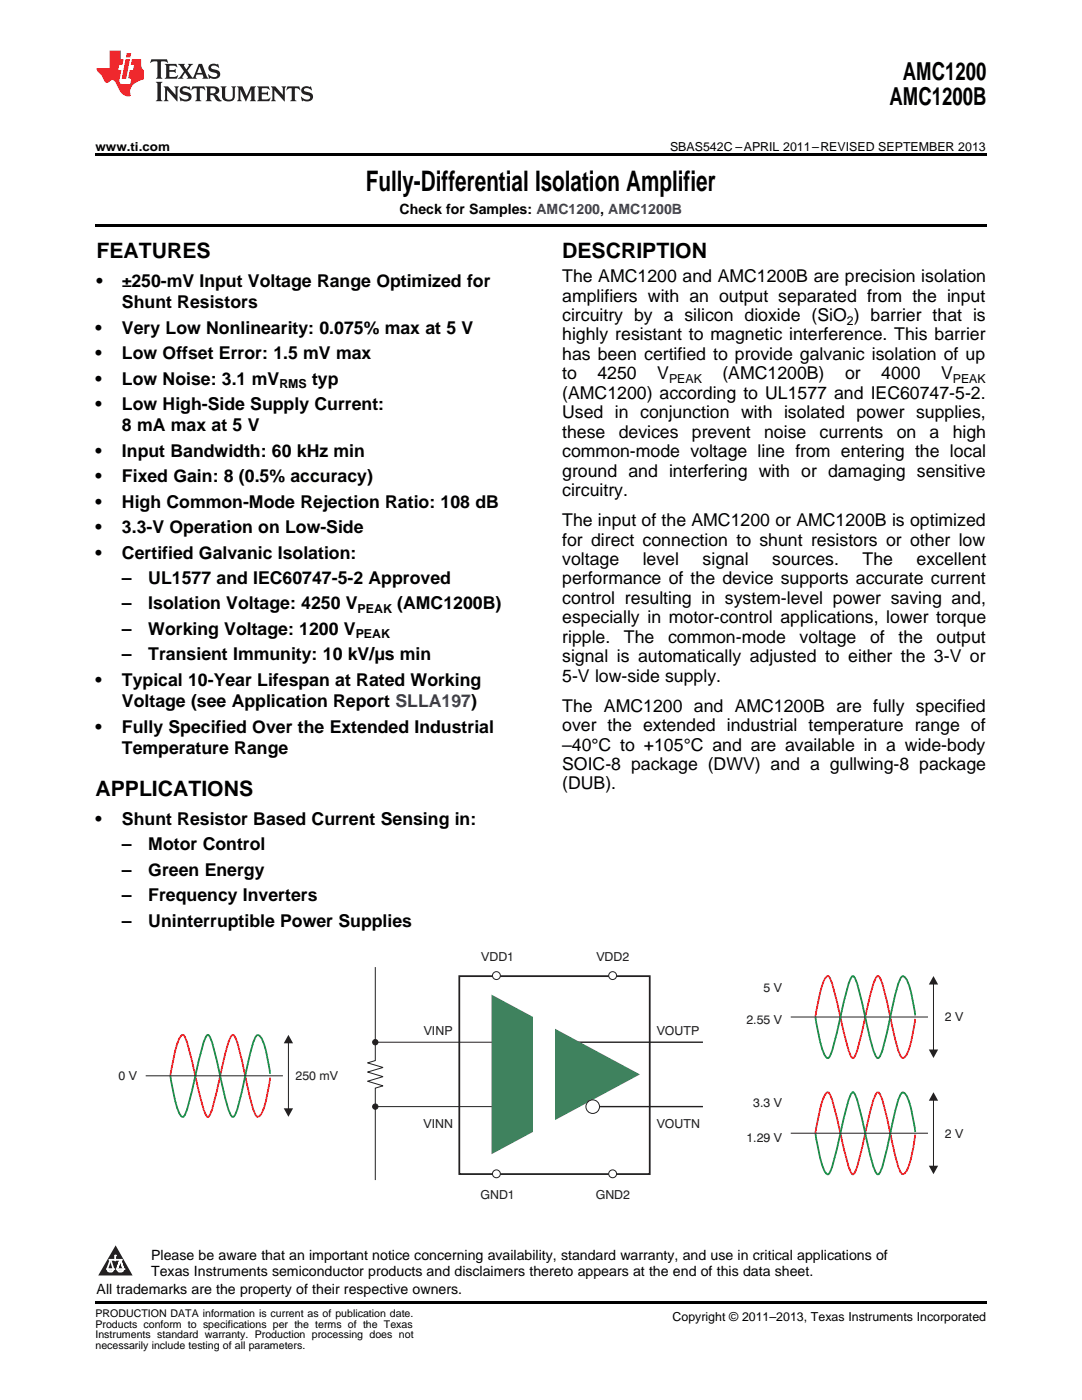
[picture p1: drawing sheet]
<svg xmlns="http://www.w3.org/2000/svg" width="216mm" height="279mm" viewBox="0 0 216 279" stroke-linecap="round" stroke-linejoin="round" font-family="sans-serif">
<defs><g id="words">
<text font-size="5.6" x="73" y="38.1">Fully-Differential Isolation Amplifier</text>
<g font-size="4.9">
<text x="180.2" y="16">AMC1200</text>
<text x="177.5" y="21">AMC1200B</text>
</g>
<g font-size="4.2">
<text x="19.2" y="51.6">FEATURES</text>
<text x="112.2" y="51.6">DESCRIPTION</text>
<text x="19" y="158.9">APPLICATIONS</text>
</g>
<g font-size="3.5">
<text x="19.2" y="57.3">•</text>
<text x="24.3" y="57.3">±250-mV Input Voltage Range Optimized for</text>
<text x="112.2" y="56.3">The AMC1200 and AMC1200B are precision isolation</text>
<text x="24.3" y="61.5">Shunt Resistors</text>
<text x="112.2" y="60.2">amplifiers with an output separated from the input</text>
<text x="112.2" y="64.1">circuitry by a silicon dioxide (SiO ) barrier that is</text>
<text x="19" y="66.6">•</text>
<text x="19" y="71.7">•</text>
<text x="24.3" y="66.6">Very Low Nonlinearity: 0.075% max at 5 V</text>
<text x="24.3" y="71.7">Low Offset Error: 1.5 mV max</text>
<text x="112.2" y="67.9">highly resistant to magnetic interference. This barrier</text>
<text x="112.2" y="71.8">has been certified to provide galvanic isolation of up</text>
<text x="19" y="76.8">•</text>
<text x="24.3" y="76.8">Low Noise: 3.1 mV</text>
<text x="62.3" y="76.8">typ</text>
<text x="112.2" y="75.7">to</text>
<text x="119.2" y="75.7">4250</text>
<text x="131.2" y="75.7">V</text>
<text x="144.1" y="75.7">(AMC1200B)</text>
<text x="168.6" y="75.7">or</text>
<text x="175.8" y="75.7">4000</text>
<text x="187.8" y="75.7">V</text>
<text x="19" y="81.8">•</text>
<text x="24.3" y="81.8">Low High-Side Supply Current:</text>
<text x="112.2" y="79.6">(AMC1200) according to UL1577 and IEC60747-5-2.</text>
<text x="112.2" y="83.5">Used in conjunction with isolated power supplies,</text>
<text x="24.3" y="86.1">8 mA max at 5 V</text>
<text x="112.2" y="87.3">these</text>
<text x="123.5" y="87.3">devices</text>
<text x="138.1" y="87.3">prevent</text>
<text x="152.5" y="87.3">noise</text>
<text x="163.5" y="87.3">currents</text>
<text x="178.9" y="87.3">on</text>
<text x="185.5" y="87.3">a</text>
<text x="190.1" y="87.3">high</text>
<text x="19" y="91.2">•</text>
<text x="24.3" y="91.2">Input Bandwidth: 60 kHz min</text>
<text x="112.2" y="91.2">common-mode voltage line from entering the local</text>
<text x="112.2" y="95.1">ground and interfering with or damaging sensitive</text>
<text x="19" y="96.2">•</text>
<text x="19" y="101.3">•</text>
<text x="24.3" y="96.2">Fixed Gain: 8 (0.5% accuracy)</text>
<text x="24.3" y="101.3">High Common-Mode Rejection Ratio: 108 dB</text>
<text x="112.2" y="99">circuitry.</text>
<text x="19" y="106.4">•</text>
<text x="24.3" y="106.4">3.3-V Operation on Low-Side</text>
<text x="112.2" y="105">The input of the AMC1200 or AMC1200B is optimized</text>
<text x="19" y="111.5">•</text>
<text x="24.3" y="111.5">Certified Galvanic Isolation:</text>
<text x="112.2" y="108.9">for direct connection to shunt resistors or other low</text>
<text x="112.2" y="112.7">voltage</text>
<text x="128.2" y="112.7">level</text>
<text x="140.2" y="112.7">signal</text>
<text x="154.1" y="112.7">sources.</text>
<text x="172.1" y="112.7">The</text>
<text x="182.9" y="112.7">excellent</text>
<text x="24.3" y="116.6">–</text>
<text x="29.6" y="116.6">UL1577 and IEC60747-5-2 Approved</text>
<text x="112.2" y="116.6">performance of the device supports accurate current</text>
<text x="24.3" y="121.6">–</text>
<text x="29.6" y="121.6">Isolation Voltage: 4250 V</text>
<text x="79.3" y="121.6">(AMC1200B)</text>
<text x="112.2" y="120.5">control resulting in system-level power saving and,</text>
<text x="112.2" y="124.4">especially in motor-control applications, lower torque</text>
<text x="24.3" y="126.7">–</text>
<text x="24.3" y="131.8">–</text>
<text x="29.6" y="126.7">Working Voltage: 1200 V</text>
<text x="29.6" y="131.8">Transient Immunity: 10 kV/µs min</text>
<text x="112.2" y="128.3">ripple.</text>
<text x="124.5" y="128.3">The</text>
<text x="133.3" y="128.3">common-mode</text>
<text x="159.5" y="128.3">voltage</text>
<text x="173.6" y="128.3">of</text>
<text x="179.3" y="128.3">the</text>
<text x="186.9" y="128.3">output</text>
<text x="19" y="136.9">•</text>
<text x="24.3" y="136.9">Typical 10-Year Lifespan at Rated Working</text>
<text x="112.2" y="132.2">signal is automatically adjusted to either the 3-V or</text>
<text x="112.2" y="136">5-V low-side supply.</text>
<text x="24.3" y="141.1">Voltage (see Application Report SLLA197)</text>
<text x="112.2" y="142">The AMC1200 and AMC1200B are fully specified</text>
<text x="19" y="146.2">•</text>
<text x="24.3" y="146.2">Fully Specified Over the Extended Industrial</text>
<text x="112.2" y="145.9">over the extended industrial temperature range of</text>
<text x="112.2" y="149.8">–40°C to +105°C and are available in a wide-body</text>
<text x="24.3" y="150.4">Temperature Range</text>
<text x="112.2" y="153.7">SOIC-8 package (DWV) and a gullwing-8 package</text>
<text x="112.2" y="157.6">(DUB).</text>
<text x="19" y="164.6">•</text>
<text x="24.3" y="164.6">Shunt Resistor Based Current Sensing in:</text>
<text x="24.3" y="169.7">–</text>
<text x="29.6" y="169.7">Motor Control</text>
<text x="24.3" y="174.8">–</text>
<text x="24.3" y="179.8">–</text>
<text x="29.6" y="174.8">Green Energy</text>
<text x="29.6" y="179.8">Frequency Inverters</text>
<text x="24.3" y="184.9">–</text>
<text x="29.6" y="184.9">Uninterruptible Power Supplies</text>
</g>
<g font-size="2.8">
<text x="79.7" y="42.7">Check for Samples: AMC1200, AMC1200B</text>
<text x="30.2" y="251.5">Please be aware that an important notice concerning availability, standard warranty, and use in critical applications of</text>
<text x="30.2" y="254.7">Texas Instruments semiconductor products and disclaimers thereto appears at the end of this data sheet.</text>
<text x="19.3" y="258.2">All trademarks are the property of their respective owners.</text>
</g>
<g font-size="2.5">
<text x="19" y="30.1">www.ti.com</text>
<text x="133.7" y="30.1">SBAS542C –APRIL 2011–REVISED SEPTEMBER 2013</text>
<text x="169" y="64.8">2</text>
<text x="55.7" y="77.5">RMS</text>
<text x="133.5" y="76.4">PEAK</text>
<text x="190.1" y="76.4">PEAK</text>
<text x="71.4" y="122.3">PEAK</text>
<text x="71" y="127.4">PEAK</text>
<text x="134.2" y="263.6">Copyright © 2011–2013, Texas Instruments Incorporated</text>
</g>
<g font-size="2.5" fill="#231f20">
<text x="96" y="191.9">VDD1</text>
<text x="119" y="191.9">VDD2</text>
<text x="152.4" y="197.9">5 V</text>
<text x="188.6" y="203.9">2 V</text>
<text x="84.5" y="206.5">VINP</text>
<text x="131" y="206.5">VOUTP</text>
<text x="148.9" y="204.4">2.55 V</text>
<text x="23.6" y="215.6">0 V</text>
<text x="59" y="215.6">250 mV</text>
<text x="150.3" y="220.8">3.3 V</text>
<text x="84.5" y="225">VINN</text>
<text x="131" y="225">VOUTN</text>
<text x="148.9" y="227.8">1.29 V</text>
<text x="188.6" y="227">2 V</text>
<text x="95.9" y="239.3">GND1</text>
<text x="118.9" y="239.3">GND2</text>
</g>
<g font-size="2.1">
<text x="19" y="262.9">PRODUCTION DATA information is current as of publication date.</text>
<text x="19" y="265">Products conform to specifications per the terms of the Texas</text>
<text x="19" y="267.1">Instruments standard warranty. Production processing does not</text>
<text x="19" y="269.2">necessarily include testing of all parameters.</text>
</g>
<g font-size=".4" fill="#fff">
<text x="19" y="51.4">1</text>
<text x="19" y="258.2">2</text>
</g>
</g></defs>
<path d="M19 259.7h177.8v.5h-177.8z" fill="#000"/>
<path d="M23.1 248.5l3.4 6.1h-6.9z" fill="#231f20"/>
<path d="M21.4 253.3h1.2l-.3 .5h-.3a.55 .55 0 0 1-.6-.5z" fill-rule="evenodd" fill="#fff"/>
<path d="M21.4 253.3h1.2l-.3 .5h-.3a.55 .55 0 0 1-.6-.5z" fill="none" stroke="#231f20" stroke-width=".34"/>
<path d="M21.4 253.3l1.2 .1-.3 .4h-.5z" fill="none" stroke="#fff" stroke-width=".34"/>
<path d="M23 251.5h.1" fill="none" stroke="#fff" stroke-width=".34"/>
<path d="M23 250.6v.9z" fill="#fff"/>
<path d="M23 250.6v.9z" fill="none" stroke="#fff" stroke-width=".34"/>
<circle cx="23" cy="250.6" r=".17" fill="#fff"/>
<path d="M21.9 251.4h.1" fill="none" stroke="#fff" stroke-width=".34"/>
<path d="M21.9 251.4h2.3z" fill="#fff"/>
<path d="M21.9 251.4h2.3z" fill="none" stroke="#fff" stroke-width=".34"/>
<circle cx="24.2" cy="251.4" r=".17" fill="#fff"/>
<path d="M23.3 253.3h.1" fill="none" stroke="#fff" stroke-width=".34"/>
<path d="M24 251.4l-.7 1.9z" fill="#fff"/>
<path d="M24 251.4l-.7 1.9z" fill="none" stroke="#fff" stroke-width=".34"/>
<path d="M24 251.4l.7 1.9z" fill="#fff"/>
<path d="M24 251.4l.7 1.9z" fill="none" stroke="#fff" stroke-width=".34"/>
<path d="M24.6 253.3h.1" fill="none" stroke="#fff" stroke-width=".34"/>
<circle cx="21.4" cy="253.3" r=".17" fill="#fff"/>
<path d="M22.1 251.4l-.7 1.9z" fill="#fff"/>
<path d="M22.1 251.4l-.7 1.9z" fill="none" stroke="#fff" stroke-width=".34"/>
<path d="M22.1 251.4l.5 1.9z" fill="#fff"/>
<path d="M22.1 251.4l.5 1.9z" fill="none" stroke="#fff" stroke-width=".34"/>
<circle cx="22.6" cy="253.3" r=".17" fill="#fff"/>
<path d="M23.4 253.3h1.3a.65 .65 0 0 1-.7 .5 .65 .65 0 0 1-.6-.5z" fill-rule="evenodd" fill="#fff"/>
<path d="M23.4 253.3h1.3a.65 .65 0 0 1-.7 .5 .65 .65 0 0 1-.6-.5z" fill="none" stroke="#231f20" stroke-width=".34"/>
<path d="M23.4 253.3h1.3l-.4 .5h-.6z" fill="none" stroke="#fff" stroke-width=".34"/>
<path d="M23.3 253.3h.1" fill="none" stroke="#fff" stroke-width=".34"/>
<circle cx="24.7" cy="253.3" r=".17" fill="#fff"/>
<path d="M74.9 208h27.4M74.9 220.8h27.4" fill="none" stroke="#231f20" stroke-width=".2"/>
<path d="M114.8 208h25.5M119 220.8h21.3" fill="none" stroke="#231f20" stroke-width=".28"/>
<path d="M91.6 194.8h38v39.5h-38z" fill="none" stroke="#231f20" stroke-width=".35"/>
<path d="M98.1 198.5l29.6 15.9-29.6 15.9z" fill="#3f825e"/>
<circle cx="99.1" cy="194.7" r=".79" fill="#fff"/>
<g fill="none" stroke="#231f20" stroke-width=".2">
<path d="M74.9 193v18.7l-1.6 .4 3.1 .9-3.1 1 3.1 .9-3.1 .9 3.1 .9-1.5 .5v18.3"/>
<circle cx="99.1" cy="194.7" r=".79"/>
</g>
<circle cx="74.9" cy="208" r=".53" fill="#231f20"/>
<circle cx="74.9" cy="208" r=".53" fill="none" stroke="#231f20" stroke-width=".2"/>
<circle cx="74.9" cy="220.8" r=".53" fill="#231f20"/>
<circle cx="74.9" cy="220.8" r=".53" fill="none" stroke="#231f20" stroke-width=".2"/>
<g fill="#fff">
<path d="M106.5 199.6h4.1v27.7h-4.1z" fill-rule="evenodd"/>
<circle cx="122.2" cy="194.7" r=".79"/>
</g>
<circle cx="122.2" cy="194.7" r=".79" fill="none" stroke="#231f20" stroke-width=".2"/>
<circle cx="99.1" cy="234.3" r=".79" fill="#fff"/>
<circle cx="99.1" cy="234.3" r=".79" fill="none" stroke="#231f20" stroke-width=".2"/>
<circle cx="122.2" cy="234.3" r=".79" fill="#fff"/>
<circle cx="122.2" cy="234.3" r=".79" fill="none" stroke="#231f20" stroke-width=".2"/>
<circle cx="118.3" cy="220.9" r="1.36" fill="#fff"/>
<g fill="none" stroke="#231f20" stroke-width=".2">
<path d="M57.6 208.1v13.2"/>
<circle cx="118.3" cy="220.9" r="1.36"/>
</g>
<path d="M34 214.7a38 38 0 0 1 1.7-7.3l.4-.6 .4-.3a5.8 5.8 0 0 1 1.3 3.3l2.3 9.9a5.7 5.7 0 0 0 1.4 3.2 5.7 5.7 0 0 0 1.3-3.2l1.9-8.4a17.6 17.6 0 0 1 1.4-4.5l.4-.3 .3 .3a36.3 36.3 0 0 1 2.1 7.9l.8 3.4a16.8 16.8 0 0 0 1.4 4.5l.3 .3 .5-.2a16.6 16.6 0 0 0 1.9-6.8l.1-.9" fill="none" stroke="#ee1d23" stroke-width=".35"/>
<g fill="#231f20">
<path d="M57.6 206.5l.9 1.7h-1.9z"/>
<path d="M56.6 221.2h1.9l-.9 1.7z"/>
</g>
<path d="M53.9 214.3a29.4 29.4 0 0 0-1.6-6.9l-.4-.6-.5-.2-.3 .2a34.5 34.5 0 0 0-2.2 7.9l-.7 3.4a17.5 17.5 0 0 1-1.4 4.6l-.3 .2-.4-.2a36 36 0 0 1-2.2-8l-1.1-4.9a5.7 5.7 0 0 0-1.3-3.3 5.7 5.7 0 0 0-1.4 3.3l-2.3 9.9a5.8 5.8 0 0 1-1.3 3.2 4 4 0 0 1-1.5-2.9l-1-5.3" fill="none" stroke="#00a54f" stroke-width=".35"/>
<path d="M162.7 203a38 38 0 0 1 1.7-7.4l.4-.6 .4-.2a5.8 5.8 0 0 1 1.3 3.2l2.3 9.9a5.7 5.7 0 0 0 1.4 3.3 5.7 5.7 0 0 0 1.3-3.3l1.9-8.3a17.6 17.6 0 0 1 1.5-4.6l.3-.2 .3 .2a36.3 36.3 0 0 1 2.1 8l.8 3.4a16.8 16.8 0 0 0 1.4 4.5l.3 .2 .5-.2a16.3 16.3 0 0 0 1.9-6.7l.1-.9" fill="none" stroke="#ee1d23" stroke-width=".35"/>
<path d="M186.3 196.3v13.3" fill="none" stroke="#231f20" stroke-width=".2"/>
<g fill="#231f20">
<path d="M186.3 194.8l.9 1.7h-1.9z"/>
<path d="M185.3 209.5h1.9l-.9 1.6z"/>
</g>
<path d="M182.6 202.7a30 30 0 0 0-1.6-7.1l-.4-.6-.5-.2-.3 .3a34.5 34.5 0 0 0-2.2 7.9l-.7 3.4a17.5 17.5 0 0 1-1.4 4.5l-.3 .3-.3-.3a36 36 0 0 1-2.3-7.9l-1.1-5a5.7 5.7 0 0 0-1.3-3.2 5.7 5.7 0 0 0-1.4 3.2l-2.3 9.9a5.8 5.8 0 0 1-1.3 3.3 4 4 0 0 1-1.4-2.9l-1.1-5.3" fill="none" stroke="#00a54f" stroke-width=".35"/>
<path d="M162.7 226.2a38 38 0 0 1 1.7-7.4l.4-.6 .4-.2a5.8 5.8 0 0 1 1.3 3.2l2.3 9.9a5.7 5.7 0 0 0 1.4 3.3 5.7 5.7 0 0 0 1.3-3.3l1.9-8.3a17.6 17.6 0 0 1 1.5-4.6l.3-.2 .3 .2a36.3 36.3 0 0 1 2.1 8l.8 3.4a16.8 16.8 0 0 0 1.4 4.5l.3 .2 .5-.2a16.4 16.4 0 0 0 1.9-6.8l.1-.9" fill="none" stroke="#ee1d23" stroke-width=".35"/>
<path d="M186.3 219.5v13.3" fill="none" stroke="#231f20" stroke-width=".2"/>
<g fill="#231f20">
<path d="M186.3 218l.9 1.7h-1.9z"/>
<path d="M185.3 232.6h1.9l-.9 1.7z"/>
</g>
<path d="M182.6 225.9a30.5 30.5 0 0 0-1.6-7.1l-.4-.6-.5-.2-.3 .3a34.5 34.5 0 0 0-2.2 7.9l-.7 3.4a17.5 17.5 0 0 1-1.4 4.5l-.3 .3-.3-.3a36 36 0 0 1-2.3-7.9l-1.1-5a5.7 5.7 0 0 0-1.3-3.2 5.7 5.7 0 0 0-1.4 3.2l-2.3 9.9a5.8 5.8 0 0 1-1.3 3.3 4 4 0 0 1-1.4-2.9l-1.1-5.3" fill="none" stroke="#00a54f" stroke-width=".35"/>
<path d="M29.1 214.7h27.4M157.8 203h27.4M157.8 226.2h27.4" fill="none" stroke="#231f20" stroke-width=".2"/>
<path d="M19 30.6h177.8v.5h-177.8zM19 44.7h177.8v.5h-177.8z" fill="#000"/>
<path d="M30.2 11.8l-.2 .8a1.31 1.31 0 0 1 1.4-.3v2.9l-.3 .5h1.3l-.3-.5v-2.7l.3-.3a1.09 1.09 0 0 1 1.1 .4l-.2-.8zM32.9 12.8l.3 .4v2l-.3 .5h2.4l.2-.7a1.48 1.48 0 0 1-1.7 .3v-1l1 .1 .2 .2v-.9l-.2 .3h-1v-.7l.2-.2a1.73 1.73 0 0 1 1.4 .3l-.2-.6zM35.5 12.8l1.2 1.4-.7 1-.5 .5h1.1l-.2-.3 .5-.9 .6 .9-.2 .3h2l-.3-.3 .2-.5h1.2l.2 .5-.2 .3h1.2l-.3-.4-1-2.5h-.6l-1.3 2.7-1-1.4 1.1-1.3h-1l.2 .2-.5 .9-.5-.9 .2-.2zM39.8 13.3l.5 1.3h-1zM41.9 12.9a.83 .83 0 0 0-.3 1 .83 .83 0 0 0 .8 .5l.8 .2 .2 .3a1 1 0 0 1-1 .5 1 1 0 0 1-.8-.6l.1 .9 .2-.1a1.65 1.65 0 0 0 2-.5 .89 .89 0 0 0-.8-1.2l-.8-.2-.2-.3a.91 .91 0 0 1 1.6 .2l-.2-.8h-.4a1.34 1.34 0 0 0-1.2 .1zM31.1 16.3l.3 .5v2.9l-.3 .5h1.3l-.3-.5v-2.9l.3-.5zM32.7 17.2l.2 .5v2l-.2 .5h.9l-.3-.5 .1-1.7 2 2.2v-2.5l.3-.5h-.9l.2 .3v1.4l-1.5-1.7zM36.2 17.4a.83 .83 0 0 0-.3 .9 .83 .83 0 0 0 .8 .6l.8 .2 .2 .3a1 1 0 0 1-1 .5 1 1 0 0 1-.8-.6l.1 .9 .2-.1a1.66 1.66 0 0 0 2-.5 .89 .89 0 0 0-.9-1.2l-.7-.2-.2-.3a.91 .91 0 0 1 1.6 .2l-.2-.9-.4 .1a1.36 1.36 0 0 0-1.2 .1zM38.4 17.2l-.2 .9a.61 .61 0 0 1 1.1-.3v1.9l-.4 .5h1.3l-.3-.5v-1.9l.2-.2a.81 .81 0 0 1 .8 .5l-.1-.9zM41 17.2l.3 .5v2l-.3 .5h1.3l-.3-.3v-.9a.72 .72 0 0 1 .9 .6 .85 .85 0 0 0 1.4 .5l-.5-.3-.5-.7-.3-.3a.78 .78 0 0 0 .7-.7 .78 .78 0 0 0-.7-.8zM42 17.7l.2-.1a.6 .6 0 0 1 .7 .1 .6 .6 0 0 1 .1 .7l-.2 .2h-.8zM44 17.2l.3 .3a3.4 3.4 0 0 0 .3 2.4 1.57 1.57 0 0 0 2.2-.3l.1-2.1 .2-.3h-1l.3 .5v1.5a.76 .76 0 0 1-.7 .7 .76 .76 0 0 1-.8-.7v-1.5l.3-.5zM47.3 17.2l.3 .5v2l-.3 .5h.9l-.2-.5v-1.8l1 2.3 1.1-2.3v1.8l-.2 .5h1.2l-.3-.5v-2l.3-.5h-1.1l-.8 2-.8-2zM51.3 17.2l.3 .5v2l-.3 .5h2.4l.2-.7a1.49 1.49 0 0 1-1.6 .3l-.1-1h1l.3 .3v-.9l-.3 .3h-1v-.7l.3-.2a1.73 1.73 0 0 1 1.4 .3l-.3-.7zM54.1 17.2l.3 .5v2l-.3 .5h1l-.4-.5 .1-1.7 2 2.2v-2.5l.3-.5h-.9l.2 .3v1.4l-1.5-1.7zM57.4 17.2l-.2 .9a.8 .8 0 0 1 1-.5v2.1l-.3 .5h1.3l-.4-.5v-1.9l.2-.2a.81 .81 0 0 1 .9 .5l-.2-.9zM60.4 17.4a.83 .83 0 0 0-.3 .9 .83 .83 0 0 0 .8 .6l.8 .2 .2 .3a1 1 0 0 1-1 .5 1 1 0 0 1-.8-.6l.2 .9 .1-.1a1.66 1.66 0 0 0 2-.5 .89 .89 0 0 0-.8-1.2l-.8-.2-.2-.3a.91 .91 0 0 1 1.6 .2l-.2-.9-.3 .1a1.35 1.35 0 0 0-1.3 .1z" fill="#231f20"/>
<path d="M21.9 10.1v3.5h-2.6a2.13 2.13 0 0 0 .9 1.4l.4 .6a.94 .94 0 0 0 1.1 .9 .75 .75 0 0 1 .6-.5 .75 .75 0 0 1 .7 .4l.5 1a2.1 2.1 0 0 0 2.6 1.7 2.2 2.2 0 0 1 1.7-3l.9-.3v-1.8a1.16 1.16 0 0 1-.5-1v-1.2h-1.9l-.2 1.2h.7l-.3 1h-.6l-.3 1.3v.3l.6 .1-.2 1.1h-.9a.93 .93 0 0 1-1.3-.8l.4-2h-.6l.2-1h.6l.3-1.2h-.6v-1.7zM25.1 11.8l-.8 3.9h.9l.7-3.9zM25.3 10.6l-.2 .9h.9l.2-.9z" fill="#ee1d23"/>
<use href="#words"/>
</svg>
